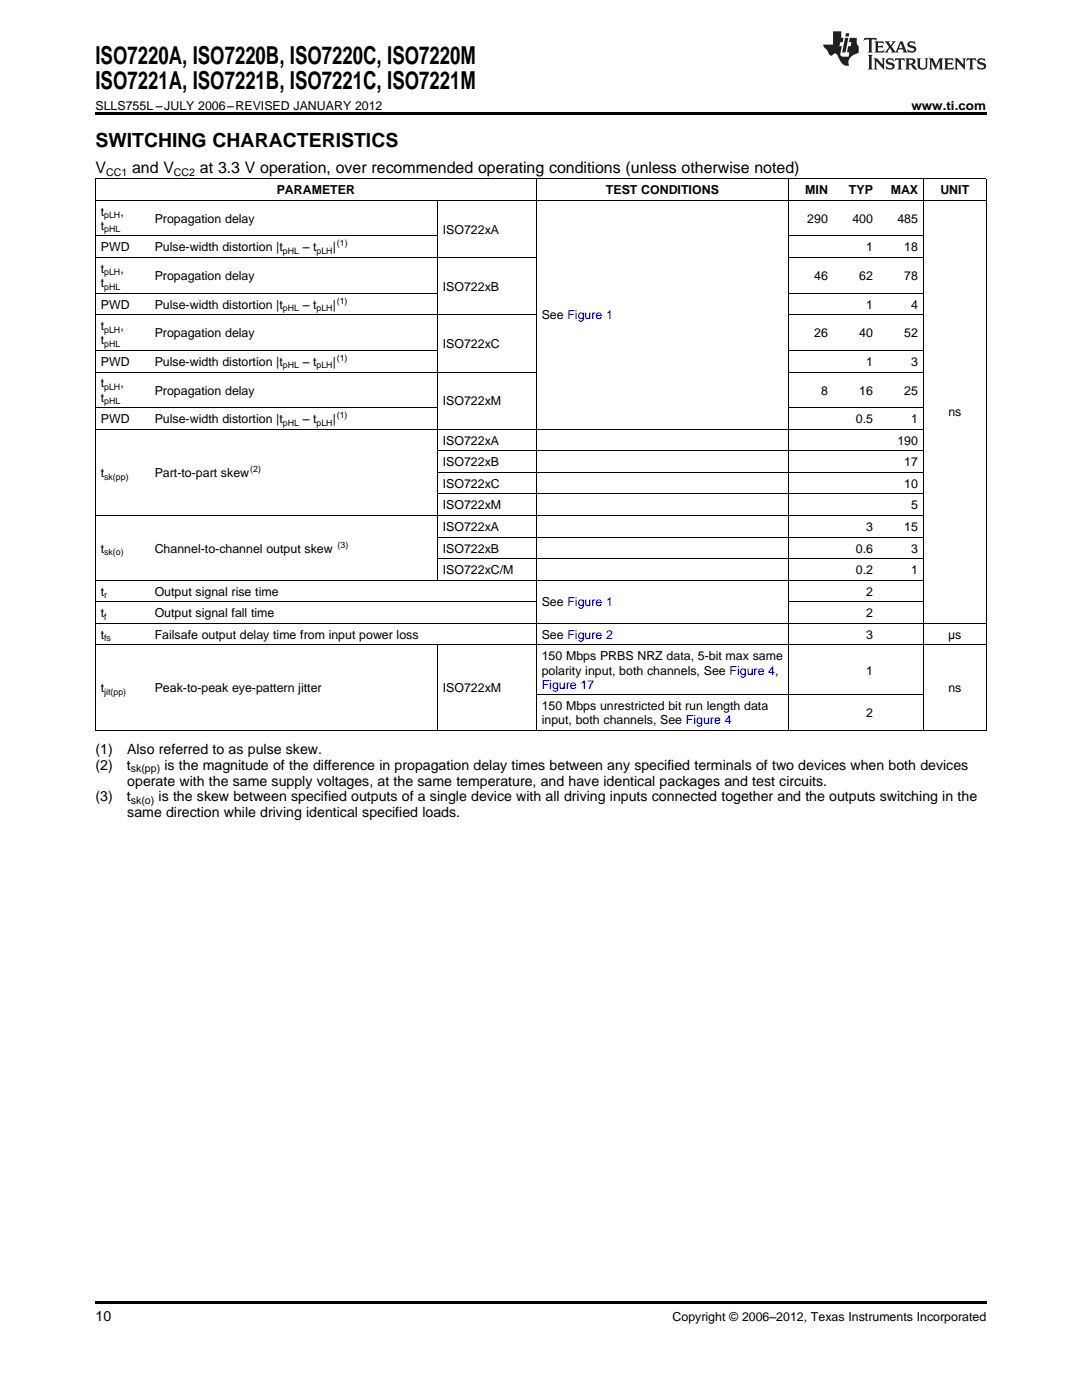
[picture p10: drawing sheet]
<svg xmlns="http://www.w3.org/2000/svg" width="216mm" height="279mm" viewBox="0 0 216 279" stroke-linecap="round" stroke-linejoin="round" font-family="sans-serif">
<defs><g id="words">
<g font-size="4.9">
<text x="19" y="12.8">ISO7220A, ISO7220B, ISO7220C, ISO7220M</text>
<text x="19" y="17.8">ISO7221A, ISO7221B, ISO7221C, ISO7221M</text>
</g>
<text font-size="3.9" x="19" y="29.3">SWITCHING CHARACTERISTICS</text>
<g font-size="3.2">
<text x="19" y="34.4">V</text>
<text x="26.4" y="34.4">and V</text>
<text x="39.9" y="34.4">at 3.3 V operation, over recommended operating conditions (unless otherwise noted)</text>
</g>
<g font-size="2.8">
<text x="19" y="150.4">(1)</text>
<text x="19" y="153.6">(2)</text>
<text x="25.3" y="153.6">t</text>
<text x="25.4" y="150.4">Also referred to as pulse skew.</text>
<text x="32.8" y="153.6">is the magnitude of the difference in propagation delay times between any specified terminals of two devices when both devices</text>
<text x="19" y="159.9">(3)</text>
<text x="25.3" y="159.9">t</text>
<text x="25.4" y="156.8">operate with the same supply voltages, at the same temperature, and have identical packages and test circuits.</text>
<text x="31.6" y="159.9">is the skew between specified outputs of a single device with all driving inputs connected together and the outputs switching in the</text>
<text x="25.4" y="163.1">same direction while driving identical specified loads.</text>
<text x="19" y="263.6">10</text>
</g>
<g font-size="2.5">
<text x="19" y="21.9">SLLS755L –JULY 2006–REVISED JANUARY 2012</text>
<text x="181.9" y="21.9">www.ti.com</text>
<text x="55.2" y="38.7">PARAMETER</text>
<text x="120.9" y="38.7">TEST CONDITIONS</text>
<text x="160.7" y="38.7">MIN</text>
<text x="169.4" y="38.7">TYP</text>
<text x="177.7" y="38.7">MAX</text>
<text x="187.6" y="38.7">UNIT</text>
<text x="20.1" y="43">t</text>
<text x="20.1" y="45.9">t</text>
<text x="24" y="43">,</text>
<text x="30.9" y="44.4">Propagation delay</text>
<text x="88.3" y="46.6">ISO722xA</text>
<text x="161.1" y="44.4">290</text>
<text x="170.1" y="44.4">400</text>
<text x="179.1" y="44.4">485</text>
<text x="20.1" y="50.2">PWD</text>
<text x="30.9" y="50.2">Pulse-width distortion |t</text>
<text x="60.4" y="50.2">– t</text>
<text x="66.4" y="50.2">|</text>
<text x="172.8" y="50.2">1</text>
<text x="180.4" y="50.2">18</text>
<text x="20.1" y="54.5">t</text>
<text x="20.1" y="57.3">t</text>
<text x="24" y="54.5">,</text>
<text x="30.9" y="55.9">Propagation delay</text>
<text x="88.3" y="58">ISO722xB</text>
<text x="162.5" y="55.9">46</text>
<text x="171.4" y="55.9">62</text>
<text x="180.4" y="55.9">78</text>
<text x="20.1" y="61.6">PWD</text>
<text x="20.1" y="65.9">t</text>
<text x="24" y="65.9">,</text>
<text x="30.9" y="61.6">Pulse-width distortion |t</text>
<text x="60.4" y="61.6">– t</text>
<text x="66.4" y="61.6">|</text>
<text x="108.1" y="63.7">See Figure 1</text>
<text x="172.8" y="61.6">1</text>
<text x="181.8" y="61.6">4</text>
<text x="20.1" y="68.7">t</text>
<text x="30.9" y="67.3">Propagation delay</text>
<text x="88.3" y="69.5">ISO722xC</text>
<text x="162.5" y="67.3">26</text>
<text x="171.4" y="67.3">40</text>
<text x="180.4" y="67.3">52</text>
<text x="20.1" y="73">PWD</text>
<text x="20.1" y="77.3">t</text>
<text x="24" y="77.3">,</text>
<text x="30.9" y="73">Pulse-width distortion |t</text>
<text x="60.4" y="73">– t</text>
<text x="66.4" y="73">|</text>
<text x="172.8" y="73">1</text>
<text x="181.8" y="73">3</text>
<text x="20.1" y="80.2">t</text>
<text x="30.9" y="78.7">Propagation delay</text>
<text x="88.3" y="80.9">ISO722xM</text>
<text x="163.8" y="78.7">8</text>
<text x="171.4" y="78.7">16</text>
<text x="180.4" y="78.7">25</text>
<text x="189.2" y="83.1">ns</text>
<text x="20.1" y="84.5">PWD</text>
<text x="30.9" y="84.5">Pulse-width distortion |t</text>
<text x="60.4" y="84.5">– t</text>
<text x="66.4" y="84.5">|</text>
<text x="88.3" y="88.8">ISO722xA</text>
<text x="170.8" y="84.5">0.5</text>
<text x="179.1" y="88.8">190</text>
<text x="181.8" y="84.5">1</text>
<text x="20.1" y="95.2">t</text>
<text x="30.9" y="95.2">Part-to-part skew</text>
<text x="88.3" y="93.1">ISO722xB</text>
<text x="180.4" y="93.1">17</text>
<text x="88.3" y="97.4">ISO722xC</text>
<text x="88.3" y="101.7">ISO722xM</text>
<text x="180.4" y="97.4">10</text>
<text x="181.8" y="101.7">5</text>
<text x="88.3" y="106">ISO722xA</text>
<text x="172.8" y="106">3</text>
<text x="180.4" y="106">15</text>
<text x="20.1" y="110.3">t</text>
<text x="30.9" y="110.3">Channel-to-channel output skew</text>
<text x="88.3" y="110.3">ISO722xB</text>
<text x="170.8" y="110.3">0.6</text>
<text x="181.8" y="110.3">3</text>
<text x="20.1" y="118.9">t</text>
<text x="30.9" y="118.9">Output signal rise time</text>
<text x="88.3" y="114.6">ISO722xC/M</text>
<text x="170.8" y="114.6">0.2</text>
<text x="172.8" y="118.9">2</text>
<text x="181.8" y="114.6">1</text>
<text x="20.1" y="123.2">t</text>
<text x="30.9" y="123.2">Output signal fall time</text>
<text x="108.1" y="121">See Figure 1</text>
<text x="172.8" y="123.2">2</text>
<text x="20.1" y="127.5">t</text>
<text x="30.9" y="127.5">Failsafe output delay time from input power loss</text>
<text x="108.1" y="127.5">See Figure 2</text>
<text x="108.1" y="131.8">150 Mbps PRBS NRZ data, 5-bit max same</text>
<text x="172.8" y="127.5">3</text>
<text x="189.2" y="127.5">μs</text>
<text x="108.1" y="134.6">polarity input, both channels, See Figure 4,</text>
<text x="172.8" y="134.6">1</text>
<text x="20.1" y="138.2">t</text>
<text x="30.9" y="138.2">Peak-to-peak eye-pattern jitter</text>
<text x="88.3" y="138.2">ISO722xM</text>
<text x="108.1" y="141.7">150 Mbps unrestricted bit run length data</text>
<text x="172.8" y="143.2">2</text>
<text x="189.2" y="138.2">ns</text>
<text x="108.1" y="144.6">input, both channels, See Figure 4</text>
<text x="134.2" y="263.6">Copyright © 2006–2012, Texas Instruments Incorporated</text>
</g>
<text font-size="2.5" fill="#00f" x="108.1" y="137.4">Figure 17</text>
<g font-size="2.1">
<text x="21.2" y="35.1">CC1</text>
<text x="34.7" y="35.1">CC2</text>
<text x="26.1" y="154.2">sk(pp)</text>
<text x="26.1" y="160.5">sk(o)</text>
</g>
<g font-size="1.8">
<text x="20.8" y="43.5">pLH</text>
<text x="20.8" y="46.4">pHL</text>
<text x="56.4" y="50.7">pHL</text>
<text x="63.1" y="50.7">pLH</text>
<text x="67.2" y="49.2">(1)</text>
<text x="20.8" y="55">pLH</text>
<text x="20.8" y="57.8">pHL</text>
<text x="56.4" y="62.1">pHL</text>
<text x="63.1" y="62.1">pLH</text>
<text x="67.2" y="60.6">(1)</text>
<text x="20.8" y="66.4">pLH</text>
<text x="20.8" y="69.2">pHL</text>
<text x="20.8" y="77.8">pLH</text>
<text x="56.4" y="73.5">pHL</text>
<text x="63.1" y="73.5">pLH</text>
<text x="67.2" y="72">(1)</text>
<text x="20.8" y="80.6">pHL</text>
<text x="67.2" y="83.5">(1)</text>
<text x="56.4" y="84.9">pHL</text>
<text x="63.1" y="84.9">pLH</text>
<text x="20.8" y="95.7">sk(pp)</text>
<text x="49.9" y="94.2">(2)</text>
<text x="20.8" y="110.8">sk(o)</text>
<text x="67.3" y="109.3">(3)</text>
<text x="20.8" y="119.4">r</text>
<text x="20.8" y="123.7">f</text>
<text x="20.8" y="128">fs</text>
<text x="20.8" y="138.7">jit(pp)</text>
</g>
</g></defs>
<g fill="#231f20">
<path d="M172.5 7.6l-.1 .5 .4-.2h.6v.1v2.1l-.2 .4h.9l-.2-.4v-2.1l.1-.1h.5l.5 .2-.2-.5zM174.5 8.3l.2 .3v1.5l-.2 .4h1.8l.2-.6a1.04 1.04 0 0 1-1.3 .2v-.7h.6l.3 .2v-.6l-.3 .2h-.6v-.6l.8-.1 .4 .3-.2-.5zM176.5 8.3l.9 1.1-.9 1.1h.8l-.2-.2 .4-.7 .5 .7-.2 .2h1.5l-.2-.2 .2-.4h.9l.1 .4-.2 .2h1l-.3-.3-.7-1.9h-.5l-.9 2-.8-1 .9-1h-.8l.1 .3-.4 .5-.3-.6 .1-.2zM179.7 8.6l.4 1h-.7zM181.3 8.4a.63 .63 0 0 0-.2 .7 .63 .63 0 0 0 .6 .4l.6 .2 .1 .2a.75 .75 0 0 1-.7 .4 .75 .75 0 0 1-.6-.5l.1 .7 .1-.1a1.11 1.11 0 0 0 1.5-.6 1.13 1.13 0 0 0-1.2-.8l-.1-.4a1.04 1.04 0 0 1 1.2 .2l-.2-.5-.2 .1-.4-.2zM173.2 10.9l.2 .4v2.2l-.2 .4h1l-.3-.4v-2.2l.3-.4zM174.3 11.6l.3 .4v1.5l-.3 .4h.8l-.2-.4v-1.3l1.5 1.7v-1.9l.2-.4h-.7l.2 .4v.9l-1.1-1.3zM177 11.8a.62 .62 0 0 0-.2 .7 .62 .62 0 0 0 .6 .4l.6 .1 .1 .3a.76 .76 0 0 1-.7 .3 .76 .76 0 0 1-.7-.4l.2 .7 .1-.1a1.11 1.11 0 0 0 1.5-.6 1.13 1.13 0 0 0-1.2-.8l-.1-.4a1.04 1.04 0 0 1 1.2 .2l-.2-.6-.2 .1-.5-.1zM178.7 11.6l-.2 .6a.61 .61 0 0 1 .8-.3v1.6l-.2 .4h.9l-.2-.4v-1.6a.63 .63 0 0 1 .7 .3l-.1-.6zM180.6 11.6l.3 .4v1.5l-.3 .4h1l-.2-.2-.1-.8 .6 .2a.76 .76 0 0 0 1.2 .7l-1-1a.58 .58 0 0 0 .6-.5 .58 .58 0 0 0-.5-.6zM181.4 11.9h.1a.45 .45 0 0 1 .5 .1 .45 .45 0 0 1 .1 .5l-.8 .2zM182.9 11.6l.2 .2a2.17 2.17 0 0 0 .3 1.9 .99 .99 0 0 0 1.6-.6v-1.1l.2-.4h-.7l.2 .2a1.92 1.92 0 0 1-.2 1.8 .6 .6 0 0 1-.9-.5v-1.1l.2-.4zM185.4 11.6l.2 .4v1.5l-.2 .4h.7l-.2-.4v-1.4l.8 1.8 .8-1.8v1.4l-.2 .4h.9l-.2-.4v-1.5l.2-.4h-.8l-.6 1.5-.6-1.5zM188.4 11.6l.2 .4v1.5l-.2 .4h1.8l.1-.6a1.04 1.04 0 0 1-1.2 .1v-.6h.5l.4 .2v-.6l-.4 .2h-.5v-.7h.8l.3 .3-.1-.6zM190.5 11.6l.2 .4v1.5l-.2 .4h.7l-.2-.4v-1.3l1.5 1.7v-1.9l.2-.4h-.7l.2 .4v.9l-1.1-1.3zM192.9 11.6l-.1 .6a.61 .61 0 0 1 .7-.3l.1 1.6-.3 .4h1l-.3-.4 .1-1.6a.63 .63 0 0 1 .7 .3l-.1-.6zM195.2 11.8a.62 .62 0 0 0-.2 .7 .62 .62 0 0 0 .6 .4l.6 .1 .1 .3a.76 .76 0 0 1-.7 .3 .76 .76 0 0 1-.6-.4l.1 .7 .1-.1a1.11 1.11 0 0 0 1.6-.6 1.13 1.13 0 0 0-1.3-.8l-.1-.4a1.04 1.04 0 0 1 1.2 .2l-.1-.6-.2 .1-.5-.1z"/>
<path d="M166.2 6.3v2.6h-1.9v.4l.8 .9a.91 .91 0 0 0 1 .8 .56 .56 0 0 1 .5-.3 .56 .56 0 0 1 .5 .3l.4 .8a1.53 1.53 0 0 0 1.9 1.2 1.54 1.54 0 0 1 1-2.1l.9-.3v-1.4a1.52 1.52 0 0 1-.4-1.6h-1.3l-.2 .8h.5l-.2 .8h-.5l-.1 1v.2l.4 .1-.2 .8a1.93 1.93 0 0 1-1.6-.3l.3-1.8h-.5l.2-.8h.4l.2-.8h-.4v-1.3zM168.6 7.6l-.6 2.9h.7l.6-2.9zM168.8 6.6l-.1 .7h.6l.2-.7z"/>
</g>
<path d="M19 22.5h177.8v.5h-177.8zM19 259.7h177.8v.5h-177.8z" fill="#000"/>
<g fill="none" stroke="#000" stroke-width=".2">
<path d="M19 40h177.8M19 35.6h177.8M19.1 35.7v110.1M107 35.7v110.1M157.3 35.7v110.1M184.2 35.7v110.1M196.8 35.7v110.1M19 58.5h68.3M19 51.4h88M19 47.1h68.3M87.2 40v75.9M157.3 58.5h27"/>
<path d="M157.3 51.4h27M157.3 47.1h27M19 74.2h88M19 69.9h68.3M19 62.8h88M157.3 74.2h27M157.3 69.9h27M157.3 62.8h27M19 85.7h165.3M19 81.4h68.3M87.3 98.6h97M87.3 94.3h97"/>
<path d="M87.3 90h97M157.3 81.4h27M19 115.8h165.3M19 102.9h165.3M87.3 111.5h97M87.3 107.2h97M19 128.7h177.8M19 124.4h177.8M19 120.1h88M87.2 128.8v17M107 138.7h77.3M157.3 120.1h27"/>
<path d="M19 145.8h177.8"/>
</g>
<use href="#words"/>
</svg>
